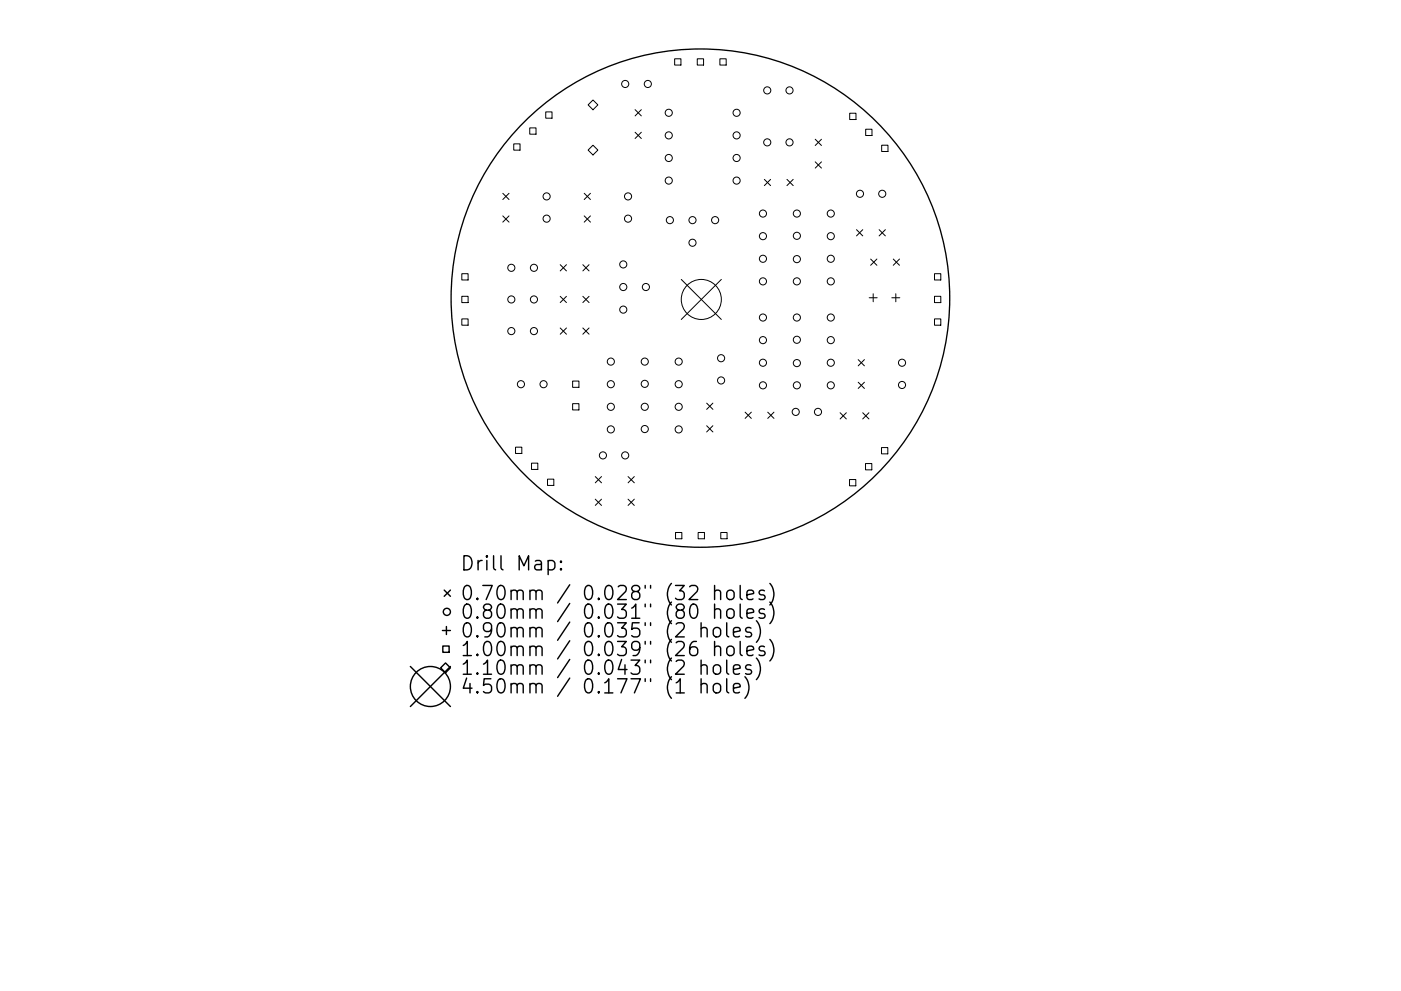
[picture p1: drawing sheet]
<svg xmlns="http://www.w3.org/2000/svg" width="297mm" height="210mm" viewBox="0 0 297 210" stroke-linecap="round" stroke-linejoin="round" font-family="sans-serif">
<defs><g id="words">
<g font-size="4.2">
<text x="97.5" y="121.1">Drill Map:</text>
<text x="97.5" y="127.4">0.70mm / 0.028&quot; (32 holes)</text>
<text x="97.5" y="131.3">0.80mm / 0.031&quot; (80 holes)</text>
<text x="97.5" y="135.3">0.90mm / 0.035&quot; (2 holes)</text>
<text x="97.5" y="139.2">1.00mm / 0.039&quot; (26 holes)</text>
<text x="97.5" y="143.2">1.10mm / 0.043&quot; (2 holes)</text>
<text x="97.5" y="147.2">4.50mm / 0.177&quot; (1 hole)</text>
</g>
</g></defs>
<circle cx="148.5" cy="63.3" r="52.9" fill="none" stroke="#000" stroke-width=".28"/>
<g fill="none" stroke="#000" stroke-width=".21">
<path d="M143 12.5h1.4v1.3h-1.4zM147.8 12.5h1.4v1.3h-1.4zM152.6 12.5h1.4v1.3h-1.4zM108.9 30.5h1.4v1.4h-1.4zM112.3 27.1h1.4v1.4h-1.4zM115.7 23.7h1.3v1.4h-1.3zM124.7 22.3l1-1.1 1.1 1.1-1.1 1zM124.7 31.8l1-1 1.1 1-1.1 1.1zM134.7 23.3l1.3 1.3M134.7 28.1l1.3 1.3M136 23.3l-1.3 1.3M136 28.1l-1.3 1.3"/>
<path d="M162.1 38.1l1.3 1.3M163.4 38.1l-1.3 1.3M166.9 38.1l1.3 1.3M168.2 38.1l-1.3 1.3M172.8 29.5l1.4 1.4M172.8 34.3l1.4 1.4M174.2 29.5l-1.4 1.4M174.2 34.3l-1.4 1.4M180.2 24h1.3v1.4h-1.3zM183.5 27.4h1.4v1.4h-1.4zM186.9 30.8h1.4v1.3h-1.4zM97.9 58.1h1.3v1.3h-1.3z"/>
<path d="M106.6 41l1.3 1.3M106.6 45.8l1.3 1.3M107.9 41l-1.3 1.3M107.9 45.8l-1.3 1.3M118.8 56.2l1.3 1.3M120.1 56.2l-1.3 1.3M123.6 56.2l1.3 1.3M123.9 41l1.3 1.3M123.9 45.8l1.3 1.3M124.9 56.2l-1.3 1.3M125.2 41l-1.3 1.3M125.2 45.8l-1.3 1.3"/>
<path d="M144.4 59.3l8.5 8.5M152.9 59.3l-8.5 8.5M181.6 48.7l1.3 1.3M182.9 48.7l-1.3 1.3M184.6 55l1.3 1.3M185.9 55l-1.3 1.3M186.4 48.7l1.3 1.3M187.7 48.7l-1.3 1.3M189.4 55l1.3 1.3M190.7 55l-1.3 1.3M198.1 58.1h1.4v1.3h-1.4zM97.9 62.9h1.3v1.3h-1.3z"/>
<path d="M97.9 67.7h1.3v1.3h-1.3zM118.8 62.9l1.3 1.3M118.8 69.6l1.3 1.3M120.1 62.9l-1.3 1.3M120.1 69.6l-1.3 1.3M123.6 62.9l1.3 1.3M123.6 69.6l1.3 1.3M124.9 62.9l-1.3 1.3M124.9 69.6l-1.3 1.3M182 76.3l1.3 1.3M183.3 76.3l-1.3 1.3M184.3 63.2h1.7"/>
<path d="M185.1 62.3v1.7M189.1 63.2h1.7M189.9 62.3v1.7M198.1 62.9h1.4v1.3h-1.4zM198.1 67.7h1.4v1.3h-1.4zM109.3 94.9h1.3v1.3h-1.3zM112.7 98.3h1.3v1.3h-1.3zM121.4 80.8h1.3v1.4h-1.3zM121.4 85.6h1.3v1.4h-1.3zM149.8 85.5l1.3 1.4M149.8 90.3l1.3 1.3M151.1 85.5l-1.3 1.4"/>
<path d="M151.1 90.3l-1.3 1.3M158 87.4l1.3 1.4M159.3 87.4l-1.3 1.4M162.8 87.4l1.3 1.4M164.1 87.4l-1.3 1.4M178.1 87.6l1.3 1.3M179.4 87.6l-1.3 1.3M182 81.1l1.3 1.3M182.9 87.6l1.3 1.3M183.3 81.1l-1.3 1.3M183.5 98.4h1.3v1.3h-1.3zM184.2 87.6l-1.3 1.3"/>
<path d="M186.9 95h1.3v1.3h-1.3zM116.1 101.7h1.3v1.3h-1.3zM126.2 101.1l1.3 1.3M126.2 105.9l1.3 1.3M127.5 101.1l-1.3 1.3M127.5 105.9l-1.3 1.3M133.2 101.1l1.3 1.3M133.2 105.9l1.3 1.3M134.5 101.1l-1.3 1.3M134.5 105.9l-1.3 1.3M143.2 113h1.4v1.3h-1.4zM148 113h1.4v1.3h-1.4z"/>
<path d="M152.8 113h1.4v1.3h-1.4zM180.1 101.7h1.4v1.4h-1.4z"/>
<circle cx="132.6" cy="17.8" r=".76"/>
<circle cx="137.4" cy="17.8" r=".76"/>
<circle cx="162.7" cy="19.2" r=".76"/>
<circle cx="167.4" cy="19.2" r=".76"/>
<circle cx="141.8" cy="28.7" r=".76"/>
<circle cx="141.8" cy="33.5" r=".76"/>
<circle cx="141.8" cy="38.3" r=".76"/>
<circle cx="141.8" cy="23.9" r=".76"/>
<circle cx="156.2" cy="28.7" r=".76"/>
<circle cx="156.2" cy="33.5" r=".76"/>
<circle cx="156.2" cy="38.3" r=".76"/>
<circle cx="156.2" cy="23.9" r=".76"/>
<circle cx="162.7" cy="30.2" r=".76"/>
<circle cx="167.4" cy="30.2" r=".76"/>
<circle cx="108.4" cy="56.8" r=".76"/>
<circle cx="113.2" cy="56.8" r=".76"/>
<circle cx="115.9" cy="46.4" r=".76"/>
<circle cx="115.9" cy="41.7" r=".76"/>
<circle cx="132.1" cy="56.1" r=".76"/>
<circle cx="133.2" cy="46.4" r=".76"/>
<circle cx="133.2" cy="41.7" r=".76"/>
<circle cx="142" cy="46.7" r=".76"/>
<circle cx="146.8" cy="51.5" r=".76"/>
<circle cx="146.8" cy="46.7" r=".76"/>
<circle cx="151.6" cy="46.7" r=".76"/>
<circle cx="161.8" cy="45.3" r=".76"/>
<circle cx="161.8" cy="59.7" r=".76"/>
<circle cx="161.8" cy="50.1" r=".76"/>
<circle cx="161.8" cy="54.9" r=".76"/>
<circle cx="169" cy="50" r=".76"/>
<circle cx="169" cy="45.3" r=".76"/>
<circle cx="169" cy="59.7" r=".76"/>
<circle cx="169" cy="55" r=".76"/>
<circle cx="176.1" cy="45.3" r=".76"/>
<circle cx="176.1" cy="59.7" r=".76"/>
<circle cx="176.1" cy="50.1" r=".76"/>
<circle cx="176.1" cy="54.9" r=".76"/>
<circle cx="182.3" cy="41.1" r=".76"/>
<circle cx="187.1" cy="41.1" r=".76"/>
<circle cx="108.4" cy="63.5" r=".76"/>
<circle cx="108.4" cy="70.2" r=".76"/>
<circle cx="113.2" cy="63.5" r=".76"/>
<circle cx="113.2" cy="70.2" r=".76"/>
<circle cx="129.5" cy="76.7" r=".76"/>
<circle cx="132.1" cy="60.9" r=".76"/>
<circle cx="132.1" cy="65.7" r=".76"/>
<circle cx="136.7" cy="76.7" r=".76"/>
<circle cx="136.9" cy="60.9" r=".76"/>
<circle cx="143.9" cy="76.7" r=".76"/>
<circle cx="148.7" cy="63.5" r="4.2"/>
<circle cx="152.9" cy="76" r=".76"/>
<circle cx="161.8" cy="72.2" r=".76"/>
<circle cx="161.8" cy="67.4" r=".76"/>
<circle cx="161.8" cy="77" r=".76"/>
<circle cx="169" cy="77" r=".76"/>
<circle cx="169" cy="67.4" r=".76"/>
<circle cx="169" cy="72.1" r=".76"/>
<circle cx="176.1" cy="72.2" r=".76"/>
<circle cx="176.1" cy="67.4" r=".76"/>
<circle cx="176.1" cy="77" r=".76"/>
<circle cx="191.2" cy="77" r=".76"/>
<circle cx="110.4" cy="81.5" r=".76"/>
<circle cx="115.2" cy="81.5" r=".76"/>
<circle cx="127.8" cy="96.6" r=".76"/>
<circle cx="129.5" cy="91.1" r=".76"/>
<circle cx="129.5" cy="86.3" r=".76"/>
<circle cx="129.5" cy="81.5" r=".76"/>
<circle cx="132.6" cy="96.6" r=".76"/>
<circle cx="136.7" cy="81.4" r=".76"/>
<circle cx="136.7" cy="86.3" r=".76"/>
<circle cx="136.7" cy="91" r=".76"/>
<circle cx="143.9" cy="91.1" r=".76"/>
<circle cx="143.9" cy="86.3" r=".76"/>
<circle cx="143.9" cy="81.5" r=".76"/>
<circle cx="152.9" cy="80.7" r=".76"/>
<circle cx="161.8" cy="81.8" r=".76"/>
<circle cx="168.7" cy="87.4" r=".76"/>
<circle cx="169" cy="81.8" r=".76"/>
<circle cx="173.4" cy="87.4" r=".76"/>
<circle cx="176.1" cy="81.8" r=".76"/>
<circle cx="191.2" cy="81.7" r=".76"/>
</g>
<g fill="none" stroke="#000" stroke-width=".3">
<path d="M116.2 119.1l.9-.2 .5 .6v.8l-.2 .5-.3 .1-.9-.1M118.9 119.1l.2 .1-.2 .1-.1-.1 .1-.1v.2M93.8 133.8h1.7M93.9 137.1h1.3v1.3h-1.3zM94.2 125.2l1.3 1.3M94.6 132.9v1.7M95.5 125.2l-1.3 1.3M118.9 120.6l.2 .2-.2 .1-.1-.1 .1-.2v.3M148.6 133.4a.74 .74 0 0 1 1.3 .2v1.5M148.6 132.1v3M151.4 133.4a.81 .81 0 0 1 .8-.3 .81 .81 0 0 1 .6 .6v.9a.81 .81 0 0 1-.8 .6 .81 .81 0 0 1-.8-.6v-.9zM151.5 125.5a.74 .74 0 0 1 1.3 .1v1.6"/>
<path d="M151.5 129.5a.74 .74 0 0 1 1.3 .1v1.6M151.5 137.4a.74 .74 0 0 1 1.3 .1v1.6M151.5 124.2v3M151.5 128.2v3M151.5 136.1v3M154.1 132.1v2.6l.4 .4M154.2 125.5a.81 .81 0 0 1 .8-.3 .81 .81 0 0 1 .6 .6v.8a.81 .81 0 0 1-.7 .6 .81 .81 0 0 1-.8-.6v-.8zM154.4 129.3a.81 .81 0 0 1 1.2 .4v.9a.81 .81 0 0 1-.7 .6 .81 .81 0 0 1-.8-.6v-.9zM154.4 137.2a.81 .81 0 0 1 1.2 .5v.8a.81 .81 0 0 1-.7 .6 .81 .81 0 0 1-.8-.6v-.8zM155.5 134.1l1.4-.3-.1-.5-.9-.2-.4 .5v1.1l.1 .3 .3 .1 .9-.1M156.9 124.2v2.6l.5 .4M156.9 128.2v2.5l.5 .5"/>
<path d="M156.9 136.1v2.6l.5 .4M158.4 126.2l1.4-.3-.2-.5-.8-.2-.4 .4v1.2l.1 .3 .3 .1 .8-.1M158.4 130.2l1.4-.3-.2-.6-.8-.1-.4 .4v1.1l.1 .3 .3 .2 .8-.2M158.4 138.1l1.4-.3-.2-.6-.8-.1-.4 .4v1.2l.1 .2 .3 .2 .8-.2M159.2 133.3l-.7-.2-.4 .5 .1 .4 1 .3 .2 .3-.2 .4-.3 .1-.8-.1M160.4 131.7a3.4 3.4 0 0 1 0 4.6M160.4 139.6a3.4 3.4 0 0 1 0 4.6M162.1 125.4l-.7-.2-.5 .4 .2 .5 1 .3 .1 .2-.1 .5-.3 .1-.9-.1M162.1 129.3l-.7-.1-.5 .4 .2 .4 1 .3 .1 .3-.1 .4-.3 .2-.9-.2M162.1 137.2l-.7-.1-.5 .4 .2 .4 1 .3 .1 .3-.1 .4-.3 .2-.9-.2M163.2 123.8a3.4 3.4 0 0 1 0 4.6M163.2 127.7a3.4 3.4 0 0 1 0 4.6"/>
<path d="M163.2 135.7a3.4 3.4 0 0 1 0 4.5M87 141.4l8.5 8.5M93.4 141.7l1.1-1 1 1-1 1zM95.5 141.4l-8.5 8.5M143.4 147h1.7M148.6 141.3a.74 .74 0 0 1 1.3 .2v1.5M148.6 145.3a.74 .74 0 0 1 1.3 .1v1.6M148.6 140v3M148.6 144v3M151.4 141.3a.81 .81 0 0 1 .8-.3 .81 .81 0 0 1 .6 .6v.9a.81 .81 0 0 1-.8 .6 .81 .81 0 0 1-.8-.6v-.9zM151.4 145.3a.81 .81 0 0 1 .8-.3 .81 .81 0 0 1 .6 .6v.8a.81 .81 0 0 1-.8 .6 .81 .81 0 0 1-.8-.6v-.8zM154.1 140v2.6l.4 .4"/>
<path d="M154.1 144v2.6l.4 .4M155.5 142l1.4-.2-.1-.6-.9-.2-.4 .5v1.1l.1 .3 .3 .1 .9-.1M155.5 146l1.4-.3-.1-.5-.9-.2-.4 .4v1.2l.1 .3 .3 .1 .9-.1M157.9 143.6a3.4 3.4 0 0 1 0 4.6M159.2 141.2l-.7-.2-.4 .5 .1 .4 1 .3 .2 .3-.2 .4-.3 .1-.8-.1"/>
<circle cx="94.7" cy="129.8" r=".76"/>
<circle cx="91.3" cy="145.7" r="4.2"/>
</g>
<use href="#words"/>
</svg>
